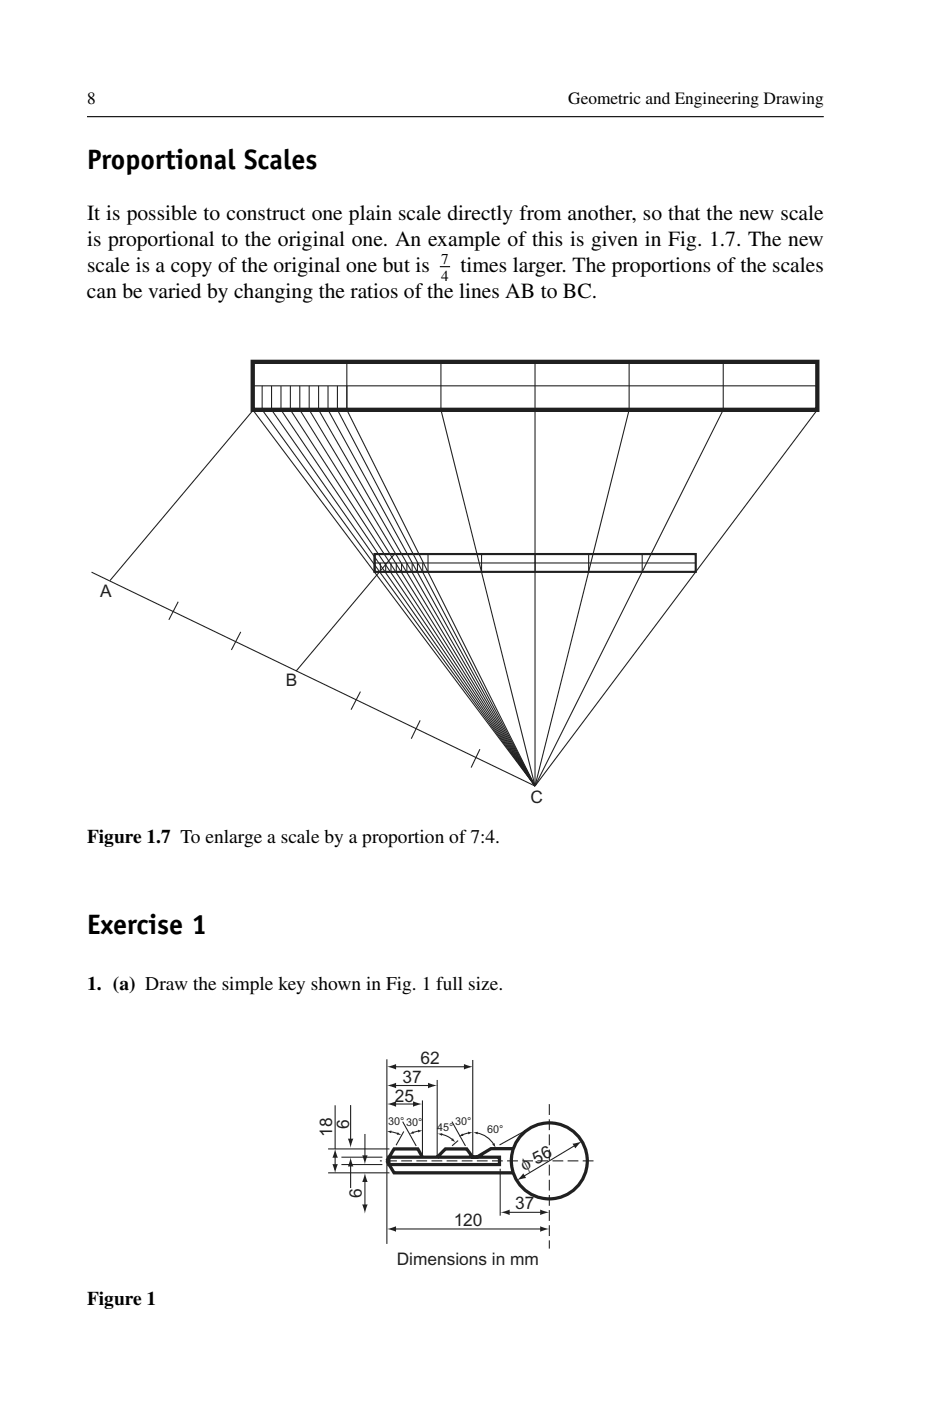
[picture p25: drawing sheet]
<svg xmlns="http://www.w3.org/2000/svg" width="152mm" height="229mm" viewBox="0 0 152 229" stroke-linecap="round" stroke-linejoin="round" font-family="sans-serif">
<defs><g id="words">
<g font-size="4.6">
<text x="14.2" y="27.5">Proportional Scales</text>
<text x="14.2" y="152.4">Exercise 1</text>
</g>
<g font-size="3.5">
<text x="14.2" y="36">It is possible to construct one plain scale directly from another, so that the new scale</text>
<text x="14.2" y="40.2">is proportional to the original one. An example of this is given in Fig. 1.7. The new</text>
<text x="14.2" y="44.4">scale is a copy of the original one but is</text>
<text x="75.2" y="44.4">times larger. The proportions of the scales</text>
<text x="14.2" y="48.7">can be varied by changing the ratios of the lines AB to BC.</text>
</g>
<g font-size="3.2">
<text x="14.2" y="137.6">Figure 1.7 To enlarge a scale by a proportion of 7:4.</text>
<text x="14.2" y="161.6">1. (a) Draw the simple key shown in Fig. 1 full size.</text>
<text x="14.2" y="213">Figure 1</text>
</g>
<g font-size="2.8">
<text x="14.2" y="17">8</text>
<text x="92.8" y="17">Geometric and Engineering Drawing</text>
</g>
<g font-size="2.8" fill="#231f20">
<text x="16.3" y="97.3">A</text>
<text x="46.7" y="112">B</text>
<text x="86.6" y="131">C</text>
<text x="68.6" y="173.6">62</text>
<text x="64.5" y="179.8">25</text>
<text x="65.7" y="176.6">37</text>
<text x="54.2" y="185.5" transform="rotate(-90 54.2 185.5)">18</text>
<text x="57" y="184.3" transform="rotate(-90 57 184.3)">6</text>
<text x="85.6" y="191" transform="rotate(-27 85.6 191)">φ 56</text>
<text x="59.1" y="195.5" transform="rotate(-90 59.1 195.5)">6</text>
<text x="84.1" y="197.3">37</text>
<text x="74.1" y="200.1">120</text>
<text x="64.8" y="206.4">Dimensions in mm</text>
</g>
<g font-size="2.5">
<text x="72.1" y="43.1">7</text>
<text x="72.1" y="45.8">4</text>
</g>
<g font-size="1.8" fill="#231f20">
<text x="63.4" y="183.6">30°30°</text>
<text x="71.4" y="184.5">45°</text>
<text x="74.3" y="183.6">30°</text>
<text x="79.6" y="184.9">60°</text>
</g>
</g></defs>
<path d="M14.2 19h120.3M71.8 43.5h1.7" fill="none" stroke="#000" stroke-width=".18"/>
<path d="M41.3 59h92.1v7.9h-92.1z" fill="none" stroke="#231f20" stroke-width=".71" stroke-linecap="butt"/>
<g fill="none" stroke="#231f20" stroke-width=".18">
<path d="M41.3 59v7.9M56.6 59v7.9M72 59v7.9l15.4 61.4M87.4 59v69.3M102.7 59v7.9l-15.3 61.4M118.1 59v7.9l-30.7 61.4M133.4 59v7.9l-46 61.4M41.3 66.9l-23.4 27.8M42.8 63v3.9l44.6 61.4M44.3 63v3.9l43.1 61.4M45.9 63v3.9l41.5 61.4M47.4 63v3.9l40 61.4"/>
<path d="M48.9 63v3.9l38.5 61.4M50.5 63v3.9l36.9 61.4M52 63v3.9l35.4 61.4M53.6 63v3.9l33.8 61.4M55.1 63v3.9l32.3 61.4M56.6 63v3.9l30.8 61.4M133.4 63h-92.1v3.9l46.1 61.4M14.9 93.4l72.5 34.9M29.1 98.2l-1.5 2.9M61.1 91.9h52.5M61.2 90.4v2.9M62.1 91.9v1.4"/>
<path d="M63 91.9v1.4M63.8 91.9v1.4M64.5 90.3l-16.2 19.2M64.7 91.9v1.4M65.6 91.9v1.4M66.4 91.9v1.4M67.3 91.9v1.4M68.2 91.9v1.4M69 91.9v1.4M69.9 90.4v2.9M78.6 90.4v2.9M96.1 90.4v2.9"/>
<path d="M104.8 90.4v2.9M39.3 103.1l-1.5 3M58.8 112.9l-1.5 2.9M68.6 117.5l-1.5 3M78.4 122.3l-1.5 2.9M81.7 190.7v7.7M94 186.8l-8.6 5.2"/>
</g>
<path d="M61.1 90.4h52.5v2.9h-52.5z" fill="none" stroke="#231f20" stroke-width=".35"/>
<circle cx="89.7" cy="189.4" r="6.2" fill="none" stroke="#231f20" stroke-width=".53"/>
<path d="M89.7 180.2v23.5" fill="none" stroke="#231f20" stroke-width=".18" stroke-dasharray="1.8 .7" stroke-linecap="butt"/>
<g fill="#231f20">
<path d="M85.4 191.5l.5 .7-1.5 .4z"/>
<path d="M93.5 186.6l1.5-.4-1.1 1.2z"/>
</g>
<path d="M96.9 189.4h-34.9" fill="none" stroke="#231f20" stroke-width=".18" stroke-dasharray="1.8 .7" stroke-linecap="butt"/>
<path d="M63.5 188.8h18v1.2h-18zM69 188.8l-.8-1.3h-3.9l-1.1 1.9 1.1 2h19.5M83.8 187.4h-3.6l-2.4 1.4h-.6l-1-1.3h-3.5l-1.3 1.3" fill="none" stroke="#231f20" stroke-width=".53"/>
<path d="M69 179.6v9.2M71.4 176.2v12.6M77.2 173v15.8M59.6 185v3.8" fill="none" stroke="#231f20" stroke-width=".18"/>
<path d="M59.1 188.5h.9l-.4 1.5z" fill="#231f20"/>
<path d="M59.6 192.6v4.2" fill="none" stroke="#231f20" stroke-width=".18"/>
<g fill="#231f20">
<path d="M59.6 191.4l.4 1.5h-.9z"/>
<path d="M59.1 196.5h.9l-.4 1.5z"/>
</g>
<path d="M57.2 190v3.9" fill="none" stroke="#231f20" stroke-width=".18"/>
<path d="M57.2 188.8l.5 1.5h-.9z" fill="#231f20"/>
<path d="M57.2 180.3v5.8" fill="none" stroke="#231f20" stroke-width=".18"/>
<path d="M56.8 185.8h.9l-.5 1.5z" fill="#231f20"/>
<path d="M54.7 188.1v2.7" fill="none" stroke="#231f20" stroke-width=".18"/>
<g fill="#231f20">
<path d="M54.7 187.4l.5 1.5h-.9z"/>
<path d="M54.3 190h.9l-.5 1.4z"/>
</g>
<path d="M63.2 172.8v30.2M64.4 174.1h11.6M54.7 180.4v7.1" fill="none" stroke="#231f20" stroke-width=".18"/>
<g fill="#231f20">
<path d="M75.7 173.6l1.5 .5-1.5 .4z"/>
<path d="M63.2 174.1l1.5-.5v.9z"/>
</g>
<path d="M64.4 177.1h5.8" fill="none" stroke="#231f20" stroke-width=".18"/>
<g fill="#231f20">
<path d="M69.9 176.7l1.5 .4-1.5 .5z"/>
<path d="M63.2 177.1l1.5-.4v.9z"/>
</g>
<path d="M64.4 180.1h3.3" fill="none" stroke="#231f20" stroke-width=".18"/>
<g fill="#231f20">
<path d="M67.4 179.7l1.5 .4-1.5 .5z"/>
<path d="M63.2 180.1l1.5-.4v.9z"/>
</g>
<path d="M86 184.4l-4.4 2.4M64.4 200.5h24.1" fill="none" stroke="#231f20" stroke-width=".18"/>
<g fill="#231f20">
<path d="M88.2 200.1l1.5 .4-1.5 .5z"/>
<path d="M63.2 200.5l1.5-.4v.9z"/>
</g>
<path d="M82.9 197.8h5.6" fill="none" stroke="#231f20" stroke-width=".18"/>
<g fill="#231f20">
<path d="M88.2 197.4l1.5 .4-1.5 .5z"/>
<path d="M81.7 197.8l1.5-.4v.9z"/>
</g>
<path d="M63.7 184.7l1.3 .3M65.7 183l2.3 4M65.9 184.6l-1.2 2.3M73.8 183l2.2 4M74.8 186.1l-1 .9" fill="none" stroke="#231f20" stroke-width=".18"/>
<g fill="#231f20">
<path d="M64.9 184.7l.7 .5-.8-.1z"/>
<path d="M63.1 184.6l.8-.1v.4z"/>
</g>
<path d="M68.4 184.5l-1.1 .4" fill="none" stroke="#231f20" stroke-width=".18"/>
<g fill="#231f20">
<path d="M68.2 184.3l.8 .2-.7 .3z"/>
<path d="M66.8 185l.6-.4 .2 .4z"/>
</g>
<path d="M72 185.1l.9 .2 1 .7" fill="none" stroke="#231f20" stroke-width=".18"/>
<g fill="#231f20">
<path d="M73.9 185.7l.5 .7-.7-.3z"/>
<path d="M71.5 185l.7-.1-.1 .4z"/>
</g>
<path d="M77.8 184.9a4 4 0 0 1 2.8 1.9" fill="none" stroke="#231f20" stroke-width=".18"/>
<g fill="#231f20">
<path d="M80.4 186.8l.3-.3 .2 .8z"/>
<path d="M77.3 184.8l.7-.1v.4z"/>
</g>
<path d="M76.6 184.9l-1.2 .3" fill="none" stroke="#231f20" stroke-width=".18"/>
<g fill="#231f20">
<path d="M76.4 184.7l.8 .1-.7 .3z"/>
<path d="M74.9 185.5l.6-.6 .2 .4z"/>
</g>
<path d="M53.6 187.5h10M53.6 191.4h10M55.7 188.8h6.7M55.7 190h6.7" fill="none" stroke="#231f20" stroke-width=".18"/>
<use href="#words"/>
</svg>
